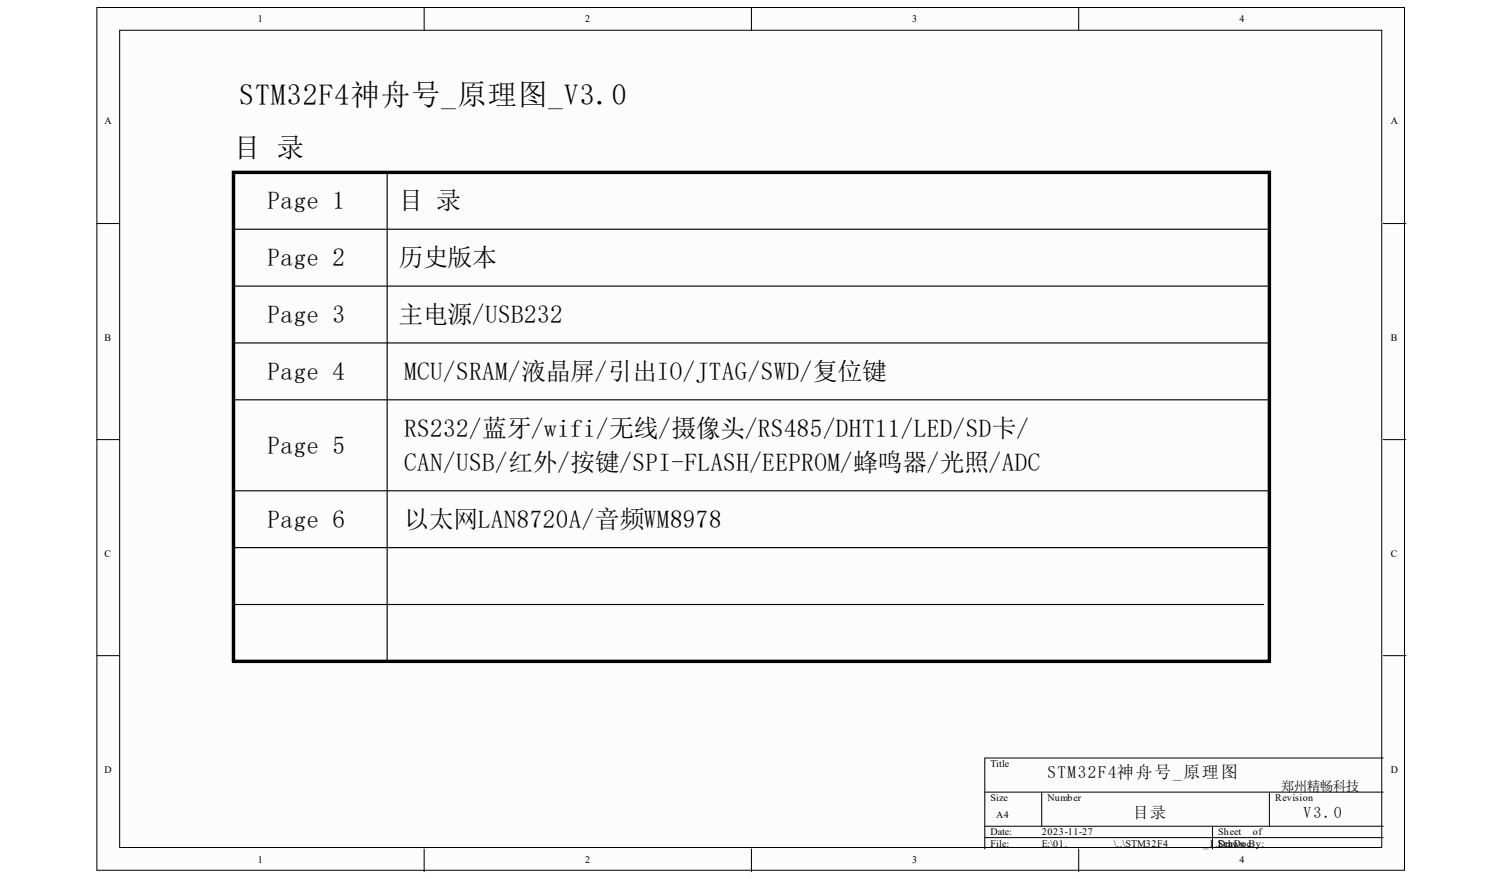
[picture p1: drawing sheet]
<svg xmlns="http://www.w3.org/2000/svg" width="130mm" height="76mm" viewBox="0 0 130 76" stroke-linecap="round" stroke-linejoin="round" font-family="sans-serif">
<defs><g id="words">
<text font-size="2.6" x="20.6" y="9">STM32F4神舟号_原理图_V3.0</text>
<text font-size="2.4" x="20.2" y="13.5">目 录</text>
<g font-size="2.2">
<text x="23.1" y="18">Page 1</text>
<text x="23.1" y="23">Page 2</text>
<text x="34.4" y="18">目 录</text>
<text x="34.4" y="23">历史版本</text>
<text x="23.1" y="27.9">Page 3</text>
<text x="34.4" y="27.9">主电源/USB232</text>
<text x="23.1" y="32.8">Page 4</text>
<text x="34.9" y="32.8">MCU/SRAM/液晶屏/引出IO/JTAG/SWD/复位键</text>
<text x="23.1" y="39.1">Page 5</text>
<text x="34.9" y="37.7">RS232/蓝牙/wifi/无线/摄像头/RS485/DHT11/LED/SD卡/</text>
<text x="34.9" y="40.6">CAN/USB/红外/按键/SPI-FLASH/EEPROM/蜂鸣器/光照/ADC</text>
<text x="23.1" y="45.5">Page 6</text>
<text x="34.9" y="45.5">以太网LAN8720A/音频WM8978</text>
</g>
<text font-size="1.5" x="90.4" y="67.1">STM32F4神舟号_原理图</text>
<g font-size="1.4">
<text x="97.8" y="70.6">目录</text>
<text x="112.5" y="70.6">V3.0</text>
</g>
<text font-size="1.2" x="110.6" y="68.2">郑州精畅科技</text>
<g font-size=".9">
<text x="22.2" y="1.9">1</text>
<text x="50.5" y="1.9">2</text>
<text x="78.7" y="1.9">3</text>
<text x="107" y="1.9">4</text>
<text x="9" y="10.7">A</text>
<text x="120.1" y="10.7">A</text>
<text x="9" y="29.4">B</text>
<text x="120.1" y="29.4">B</text>
<text x="9" y="48">C</text>
<text x="120.1" y="48">C</text>
<text x="9" y="66.7">D</text>
<text x="85.5" y="66.2">Title</text>
<text x="85.5" y="69.1">Size</text>
<text x="86" y="70.6">A4</text>
<text x="90.4" y="69.1">Number</text>
<text x="110.1" y="69.1">Revision</text>
<text x="120.1" y="66.7">D</text>
<text x="22.2" y="74.5">1</text>
<text x="50.5" y="74.5">2</text>
<text x="78.7" y="74.5">3</text>
<text x="85.5" y="72.1">Date:</text>
<text x="85.5" y="73">File:</text>
<text x="89.9" y="72.1">2023-11-27</text>
<text x="89.9" y="73">E:\01.</text>
<text x="96.1" y="73">\..\STM32F4</text>
<text x="103.9" y="73">_1.SchDocBy:</text>
<text x="105.1" y="72.1">Sheet</text>
<text x="105.1" y="73">Drawn</text>
<text x="107" y="74.5">4</text>
<text x="108.1" y="72.1">of</text>
</g>
</g></defs>
<g fill="#fffcf8" stroke="#000" stroke-width=".09">
<path d="M8.4 .6h112.8v74.5h-112.8z"/>
<path d="M10.3 2.6h109v70.5h-109z"/>
</g>
<g fill="none" stroke="#000" stroke-width=".09">
<path d="M8.4 19.3h1.9M36.6 .6v2M64.9 .6v2M93.1 .6v2M119.4 19.3h2M8.4 37.9h1.9M119.4 37.9h2M8.4 56.6h1.9M119.4 56.6h2M36.6 73.3v1.9M64.9 73.3v1.9M85 68.4h34.4"/>
<path d="M85 71.3h34.4M85 72.3h34.4M89.9 68.4v2.9M93.1 73.3v1.9M104.7 71.3v2M109.6 68.4v2.9M119.4 65.4h-34.4v7.9"/>
</g>
<path d="M20.2 14.9h89.4v42.2h-89.4z" fill="none" stroke="#000" stroke-width=".29"/>
<path d="M20.2 19.8h89.4M33.4 14.9v42.2M20.2 24.7h89.4M20.2 29.6h89.4M20.2 34.5h89.4M20.2 42.3h89.4M20.2 47.3h89.4M20.2 52.2h88.9" fill="none" stroke="#000" stroke-width=".1"/>
<use href="#words"/>
</svg>
